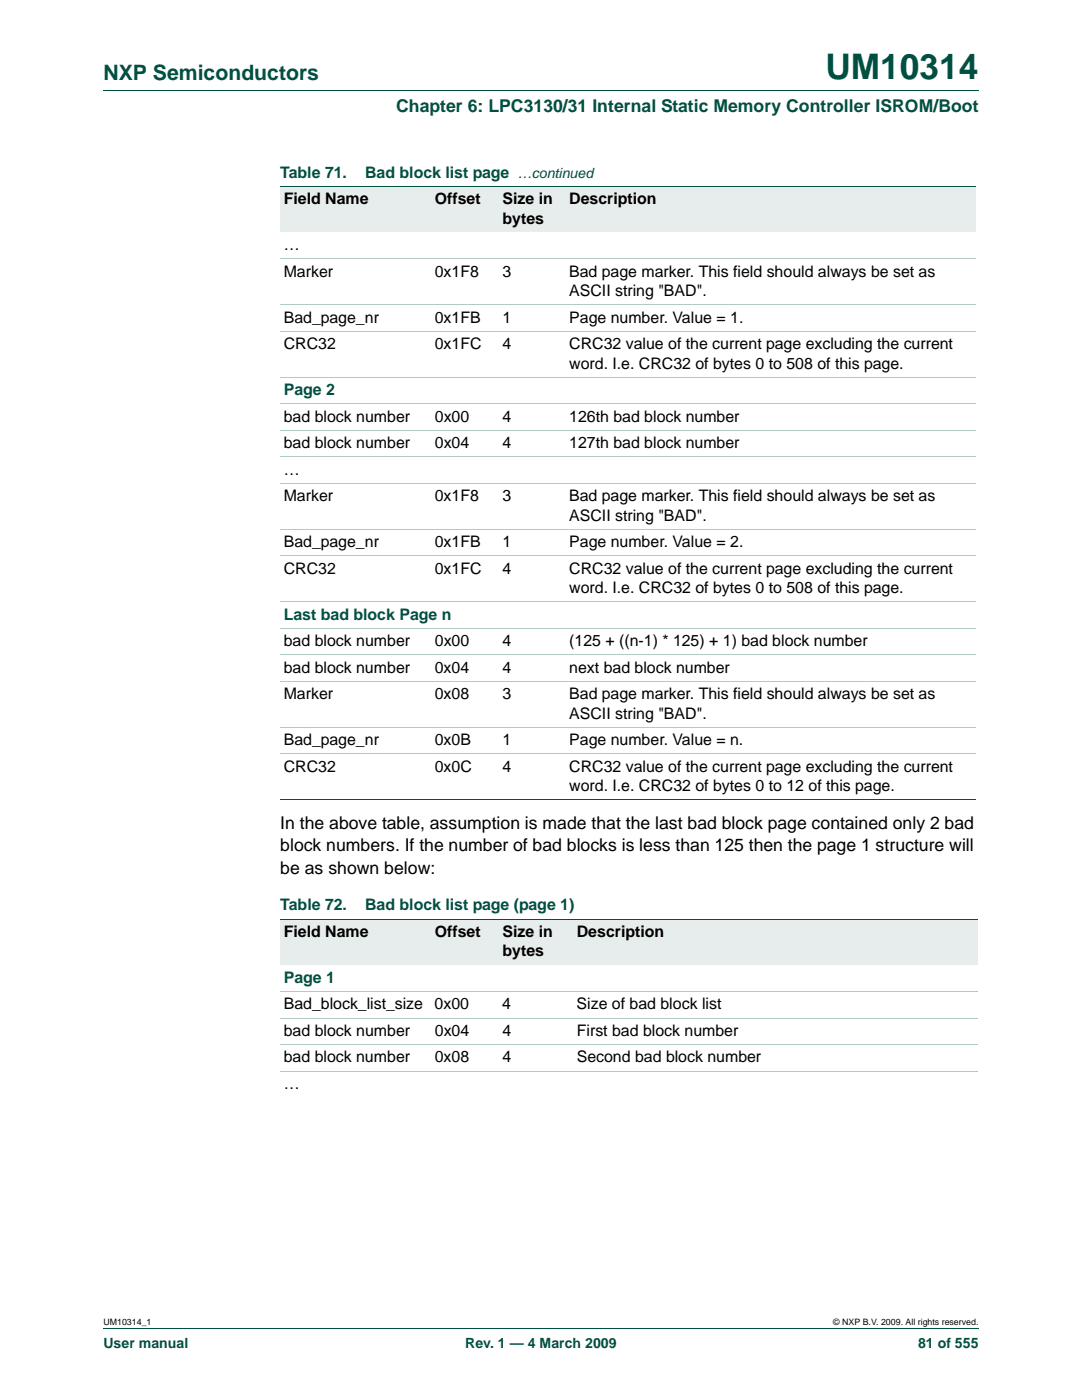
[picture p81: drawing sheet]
<svg xmlns="http://www.w3.org/2000/svg" width="216mm" height="279mm" viewBox="0 0 216 279" stroke-linecap="round" stroke-linejoin="round" font-family="sans-serif">
<defs><g id="words">
<text font-size="7" fill="#005042" x="164.7" y="15.8">UM10314</text>
<text font-size="4.2" fill="#005042" x="20.6" y="16">NXP Semiconductors</text>
<text font-size="3.5" fill="#005042" x="79" y="22.3">Chapter 6: LPC3130/31 Internal Static Memory Controller ISROM/Boot</text>
<g font-size="3.5">
<text x="55.9" y="165.5">In the above table, assumption is made that the last bad block page contained only 2 bad</text>
<text x="55.9" y="169.9">block numbers. If the number of bad blocks is less than 125 then the page 1 structure will</text>
<text x="55.9" y="174.3">be as shown below:</text>
</g>
<g font-size="3.2" fill="#005042">
<text x="55.9" y="35.5">Table 71.</text>
<text x="72.9" y="35.5">Bad block list page</text>
<text x="56.6" y="78.9">Page 2</text>
<text x="56.6" y="123.7">Last bad block Page n</text>
<text x="55.9" y="181.7">Table 72.</text>
<text x="72.9" y="181.7">Bad block list page (page 1)</text>
<text x="56.6" y="196.2">Page 1</text>
</g>
<g font-size="3.2">
<text x="56.6" y="40.7">Field Name</text>
<text x="86.8" y="40.7">Offset</text>
<text x="100.3" y="40.7">Size in</text>
<text x="113.6" y="40.7">Description</text>
<text x="100.3" y="44.6">bytes</text>
<text x="56.6" y="49.9">…</text>
<text x="56.6" y="55.2">Marker</text>
<text x="86.8" y="55.2">0x1F8</text>
<text x="100.3" y="55.2">3</text>
<text x="113.6" y="55.2">Bad page marker. This field should always be set as</text>
<text x="113.6" y="59.1">ASCII string &quot;BAD&quot;.</text>
<text x="56.6" y="64.4">Bad_page_nr</text>
<text x="86.8" y="64.4">0x1FB</text>
<text x="100.3" y="64.4">1</text>
<text x="113.6" y="64.4">Page number. Value = 1.</text>
<text x="56.6" y="69.7">CRC32</text>
<text x="86.8" y="69.7">0x1FC</text>
<text x="100.3" y="69.7">4</text>
<text x="113.6" y="69.7">CRC32 value of the current page excluding the current</text>
<text x="113.6" y="73.6">word. I.e. CRC32 of bytes 0 to 508 of this page.</text>
<text x="56.6" y="84.1">bad block number</text>
<text x="56.6" y="89.4">bad block number</text>
<text x="86.8" y="84.1">0x00</text>
<text x="86.8" y="89.4">0x04</text>
<text x="100.3" y="84.1">4</text>
<text x="100.3" y="89.4">4</text>
<text x="113.6" y="84.1">126th bad block number</text>
<text x="113.6" y="89.4">127th bad block number</text>
<text x="56.6" y="94.7">…</text>
<text x="56.6" y="100">Marker</text>
<text x="86.8" y="100">0x1F8</text>
<text x="100.3" y="100">3</text>
<text x="113.6" y="100">Bad page marker. This field should always be set as</text>
<text x="113.6" y="103.9">ASCII string &quot;BAD&quot;.</text>
<text x="56.6" y="109.2">Bad_page_nr</text>
<text x="86.8" y="109.2">0x1FB</text>
<text x="100.3" y="109.2">1</text>
<text x="113.6" y="109.2">Page number. Value = 2.</text>
<text x="56.6" y="114.5">CRC32</text>
<text x="86.8" y="114.5">0x1FC</text>
<text x="100.3" y="114.5">4</text>
<text x="113.6" y="118.4">word. I.e. CRC32 of bytes 0 to 508 of this page.</text>
<text x="113.6" y="114.5">CRC32 value of the current page excluding the current</text>
<text x="56.6" y="129">bad block number</text>
<text x="86.8" y="129">0x00</text>
<text x="100.3" y="129">4</text>
<text x="113.6" y="129">(125 + ((n-1) * 125) + 1) bad block number</text>
<text x="56.6" y="134.3">bad block number</text>
<text x="86.8" y="134.3">0x04</text>
<text x="100.3" y="134.3">4</text>
<text x="113.6" y="134.3">next bad block number</text>
<text x="56.6" y="139.5">Marker</text>
<text x="86.8" y="139.5">0x08</text>
<text x="100.3" y="139.5">3</text>
<text x="113.6" y="139.5">Bad page marker. This field should always be set as</text>
<text x="113.6" y="143.4">ASCII string &quot;BAD&quot;.</text>
<text x="56.6" y="148.7">Bad_page_nr</text>
<text x="86.8" y="148.7">0x0B</text>
<text x="100.3" y="148.7">1</text>
<text x="113.6" y="148.7">Page number. Value = n.</text>
<text x="56.6" y="154">CRC32</text>
<text x="86.8" y="154">0x0C</text>
<text x="100.3" y="154">4</text>
<text x="113.6" y="154">CRC32 value of the current page excluding the current</text>
<text x="113.6" y="157.9">word. I.e. CRC32 of bytes 0 to 12 of this page.</text>
<text x="56.6" y="187">Field Name</text>
<text x="86.8" y="187">Offset</text>
<text x="100.3" y="187">Size in</text>
<text x="100.3" y="190.9">bytes</text>
<text x="115.1" y="187">Description</text>
<text x="56.6" y="201.4">Bad_block_list_size</text>
<text x="86.7" y="201.4">0x00</text>
<text x="100.2" y="201.4">4</text>
<text x="115.1" y="201.4">Size of bad block list</text>
<text x="56.6" y="206.7">bad block number</text>
<text x="86.8" y="206.7">0x04</text>
<text x="100.3" y="206.7">4</text>
<text x="115.1" y="206.7">First bad block number</text>
<text x="56.6" y="212">bad block number</text>
<text x="86.8" y="212">0x08</text>
<text x="100.3" y="212">4</text>
<text x="115.1" y="212">Second bad block number</text>
<text x="56.6" y="217.3">…</text>
</g>
<g font-size="2.8" fill="#005042">
<text x="103.3" y="35.5">…continued</text>
<text x="20.6" y="269.1">User manual</text>
<text x="92.8" y="269.1">Rev. 1 — 4 March 2009</text>
<text x="183.2" y="269.1">81 of 555</text>
</g>
<g font-size="1.8">
<text x="20.6" y="264.5">UM10314_1</text>
<text x="166.3" y="264.5">© NXP B.V. 2009. All rights reserved.</text>
</g>
</g></defs>
<path d="M20.6 18.2h174.7M20.6 265.1h174.7" fill="none" stroke="#005042" stroke-width=".2"/>
<g fill="#e6edec">
<path d="M55.9 183.5h30.1v9.1h-30.1z"/>
<path d="M86 183.5h13.6v9.1h-13.6z"/>
<path d="M99.6 183.5h14.8v9.1h-14.8z"/>
<path d="M114.4 183.5h80.8v9.1h-80.8z"/>
<path d="M55.9 37.2h30.1v9.2h-30.1z"/>
<path d="M86 37.2h13.6v9.2h-13.6z"/>
<path d="M99.6 37.2h13.3v9.2h-13.3z"/>
<path d="M112.9 37.2h81.9v9.2h-81.9z"/>
</g>
<path d="M55.9 37.2h138.9M55.9 159.6h138.9M55.9 183.5h139.3" fill="none" stroke="#005042" stroke-width=".2"/>
<g fill="none" stroke="#b3c9c6" stroke-width=".2">
<path d="M55.9 51.7h138.9M55.9 60.9h138.9M55.9 66.1h138.9M55.9 75.3h138.9M55.9 80.6h138.9M55.9 85.9h138.9M55.9 91.2h138.9M55.9 96.5h138.9M55.9 105.7h138.9M55.9 111h138.9M55.9 120.1h138.9M55.9 125.4h138.9"/>
<path d="M55.9 130.7h138.9M55.9 136h138.9M55.9 145.2h138.9M55.9 150.5h138.9M55.9 197.9h139.3M55.9 203.2h139.3M55.9 208.5h139.3M55.9 213.8h139.3"/>
</g>
<use href="#words"/>
</svg>
